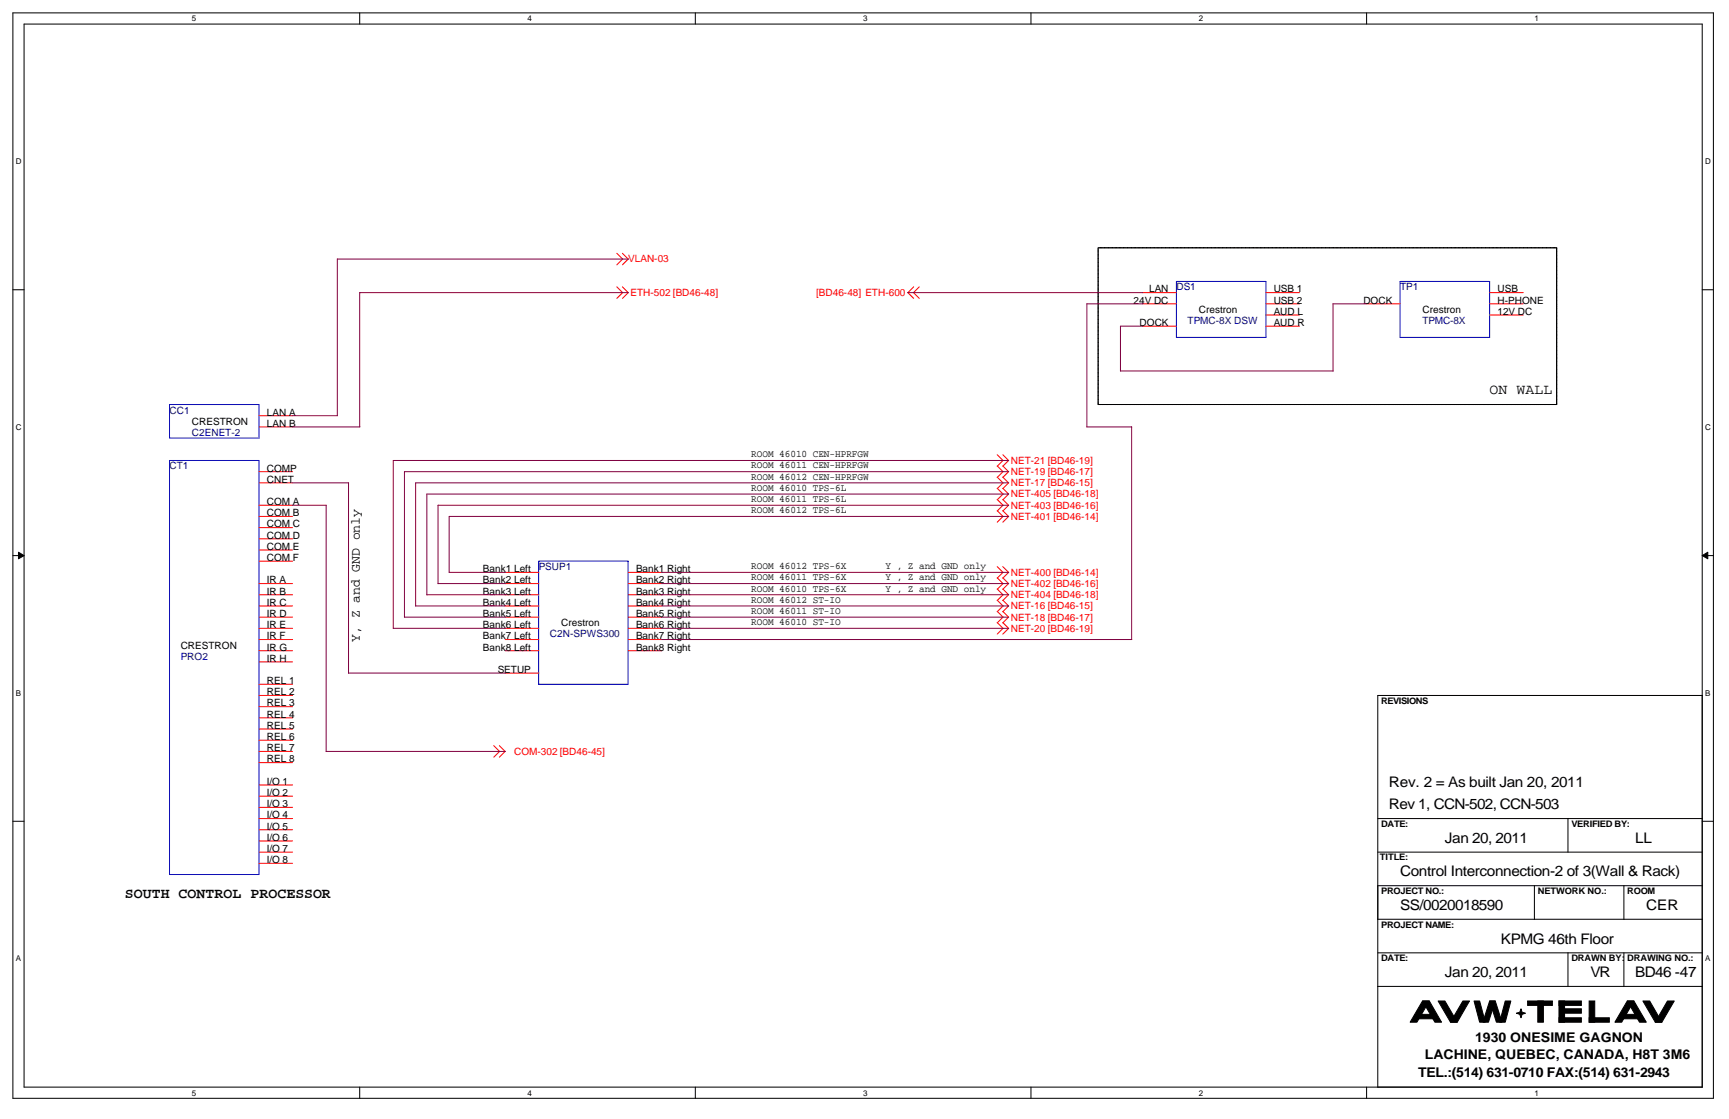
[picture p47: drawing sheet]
<svg xmlns="http://www.w3.org/2000/svg" width="864mm" height="559mm" viewBox="0 0 864 559" stroke-linecap="round" stroke-linejoin="round" font-family="sans-serif">
<defs><g id="words">
<g font-size="7.3">
<text x="744" y="197">ON WALL</text>
<text x="694" y="393">Rev. 2 = As built Jan 20, 2011</text>
<text x="694" y="404">Rev 1, CCN-502, CCN-503</text>
<text x="722" y="421">Jan 20, 2011</text>
<text x="817" y="421">LL</text>
<text x="699" y="438">Control Interconnection-2 of 3(Wall &amp; Rack)</text>
<text x="62" y="448">SOUTH CONTROL PROCESSOR</text>
<text x="699" y="454">SS/0020018590</text>
<text x="822" y="454">CER</text>
<text x="750" y="471">KPMG 46th Floor</text>
<text x="722" y="488">Jan 20, 2011</text>
<text x="794" y="488">VR</text>
<text x="817" y="488">BD46 -47</text>
</g>
<g font-size="6.7">
<text x="180" y="320" transform="rotate(-90 180 320)">Y, Z and GND only</text>
<text x="737" y="520">1930 ONESIME GAGNON</text>
<text x="712" y="529">LACHINE, QUEBEC, CANADA, H8T 3M6</text>
<text x="708" y="538">TEL.:(514) 631-0710 FAX:(514) 631-2943</text>
</g>
<g font-size="5" fill="#f00">
<text x="314" y="131">VLAN-03</text>
<text x="315" y="148">ETH-502 [BD46-48]</text>
<text x="408" y="148">[BD46-48] ETH-600</text>
<text x="505" y="232">NET-21 [BD46-19]</text>
<text x="505" y="237">NET-19 [BD46-17]</text>
<text x="505" y="243">NET-17 [BD46-15]</text>
<text x="505" y="248">NET-405 [BD46-18]</text>
<text x="505" y="254">NET-403 [BD46-16]</text>
<text x="505" y="260">NET-401 [BD46-14]</text>
<text x="505" y="288">NET-400 [BD46-14]</text>
<text x="505" y="293">NET-402 [BD46-16]</text>
<text x="505" y="299">NET-404 [BD46-18]</text>
<text x="505" y="304">NET-16 [BD46-15]</text>
<text x="505" y="310">NET-18 [BD46-17]</text>
<text x="505" y="315">NET-20 [BD46-19]</text>
<text x="257" y="377">COM-302 [BD46-45]</text>
</g>
<g font-size="5">
<text x="574" y="146">LAN</text>
<text x="636" y="146">USB 1</text>
<text x="748" y="146">USB</text>
<text x="566" y="152">24V DC</text>
<text x="636" y="152">USB 2</text>
<text x="681" y="152">DOCK</text>
<text x="748" y="152">H-PHONE</text>
<text x="599" y="156">Crestron</text>
<text x="636" y="157">AUD L</text>
<text x="711" y="156">Crestron</text>
<text x="748" y="157">12V DC</text>
<text x="569" y="163">DOCK</text>
<text x="636" y="163">AUD R</text>
<text x="133" y="208">LAN A</text>
<text x="96" y="212">CRESTRON</text>
<text x="133" y="213">LAN B</text>
<text x="375" y="234">ROOM 46011 CEN-HPRFGW</text>
<text x="375" y="228">ROOM 46010 CEN-HPRFGW</text>
<text x="133" y="235">COMP</text>
<text x="375" y="240">ROOM 46012 CEN-HPRFGW</text>
<text x="133" y="241">CNET</text>
<text x="375" y="245">ROOM 46010 TPS-6L</text>
<text x="375" y="251">ROOM 46011 TPS-6L</text>
<text x="133" y="252">COM A</text>
<text x="133" y="258">COM B</text>
<text x="375" y="256">ROOM 46012 TPS-6L</text>
<text x="133" y="263">COM C</text>
<text x="133" y="269">COM D</text>
<text x="133" y="275">COM E</text>
<text x="133" y="280">COM F</text>
<text x="241" y="286">Bank1 Left</text>
<text x="318" y="286">Bank1 Right</text>
<text x="375" y="284">ROOM 46012 TPS-6X</text>
<text x="442" y="284">Y , Z and GND only</text>
<text x="133" y="291">IR A</text>
<text x="241" y="291">Bank2 Left</text>
<text x="318" y="291">Bank2 Right</text>
<text x="375" y="290">ROOM 46011 TPS-6X</text>
<text x="442" y="290">Y , Z and GND only</text>
<text x="133" y="297">IR B</text>
<text x="241" y="297">Bank3 Left</text>
<text x="318" y="297">Bank3 Right</text>
<text x="375" y="295">ROOM 46010 TPS-6X</text>
<text x="442" y="295">Y , Z and GND only</text>
<text x="133" y="303">IR C</text>
<text x="241" y="303">Bank4 Left</text>
<text x="318" y="303">Bank4 Right</text>
<text x="375" y="301">ROOM 46012 ST-IO</text>
<text x="133" y="308">IR D</text>
<text x="241" y="308">Bank5 Left</text>
<text x="318" y="308">Bank5 Right</text>
<text x="375" y="307">ROOM 46011 ST-IO</text>
<text x="133" y="314">IR E</text>
<text x="241" y="314">Bank6 Left</text>
<text x="280" y="313">Crestron</text>
<text x="318" y="314">Bank6 Right</text>
<text x="375" y="312">ROOM 46010 ST-IO</text>
<text x="90" y="324">CRESTRON</text>
<text x="133" y="319">IR F</text>
<text x="241" y="319">Bank7 Left</text>
<text x="318" y="319">Bank7 Right</text>
<text x="133" y="325">IR G</text>
<text x="241" y="325">Bank8 Left</text>
<text x="318" y="325">Bank8 Right</text>
<text x="133" y="330">IR H</text>
<text x="133" y="342">REL 1</text>
<text x="249" y="336">SETUP</text>
<text x="133" y="347">REL 2</text>
<text x="133" y="353">REL 3</text>
<text x="133" y="358">REL 4</text>
<text x="133" y="364">REL 5</text>
<text x="133" y="370">REL 6</text>
<text x="133" y="375">REL 7</text>
<text x="133" y="381">REL 8</text>
<text x="133" y="392">I/O 1</text>
<text x="133" y="398">I/O 2</text>
<text x="133" y="403">I/O 3</text>
<text x="133" y="409">I/O 4</text>
<text x="133" y="414">I/O 5</text>
<text x="133" y="420">I/O 6</text>
<text x="133" y="425">I/O 7</text>
<text x="133" y="431">I/O 8</text>
</g>
<g font-size="5" fill="#000080">
<text x="588" y="145">DS1</text>
<text x="699" y="145">TP1</text>
<text x="593" y="162">TPMC-8X DSW</text>
<text x="711" y="162">TPMC-8X</text>
<text x="85" y="207">CC1</text>
<text x="96" y="218">C2ENET-2</text>
<text x="85" y="234">CT1</text>
<text x="269" y="285">PSUP1</text>
<text x="275" y="318">C2N-SPWS300</text>
<text x="90" y="329">PRO2</text>
</g>
<g font-size="4.5">
<text x="690" y="351">REVISIONS</text>
<text x="690" y="413">DATE:</text>
<text x="785" y="413">VERIFIED BY:</text>
<text x="689" y="430">TITLE:</text>
<text x="690" y="446">PROJECT NO.:</text>
<text x="768" y="446">NETWORK NO.:</text>
<text x="813" y="446">ROOM</text>
<text x="690" y="463">PROJECT NAME:</text>
<text x="690" y="480">DATE:</text>
<text x="785" y="480">DRAWN BY:</text>
<text x="813" y="480">DRAWING NO.:</text>
</g>
<g font-size="4">
<text x="96" y="11">5</text>
<text x="263" y="11">4</text>
<text x="431" y="11">3</text>
<text x="599" y="11">2</text>
<text x="766" y="11">1</text>
<text x="8" y="82">D</text>
<text x="852" y="82">D</text>
<text x="8" y="215">C</text>
<text x="852" y="215">C</text>
<text x="8" y="347">B</text>
<text x="852" y="347">B</text>
<text x="8" y="480">A</text>
<text x="852" y="480">A</text>
<text x="96" y="547">5</text>
<text x="263" y="547">4</text>
<text x="431" y="547">3</text>
<text x="599" y="547">2</text>
<text x="766" y="547">1</text>
</g>
</g></defs>
<path d="M6 6h850v542h-850zM12 12h838v531h-838z" fill="none" stroke="#000" stroke-width=".51"/>
<g fill="#fff">
<path d="M96 7h2v5h-2z"/>
<path d="M96 543h2v5h-2z"/>
</g>
<path d="M180 6v6M180 543v5" fill="none" stroke="#000" stroke-width=".51"/>
<g fill="#fff">
<path d="M263 7h3v5h-3z"/>
<path d="M263 543h3v5h-3z"/>
</g>
<path d="M347 6v6M347 543v5" fill="none" stroke="#000" stroke-width=".51"/>
<g fill="#fff">
<path d="M431 7h2v5h-2z"/>
<path d="M431 543h2v5h-2z"/>
</g>
<path d="M515 6v6M515 543v5" fill="none" stroke="#000" stroke-width=".51"/>
<g fill="#fff">
<path d="M599 7h2v5h-2z"/>
<path d="M599 543h2v5h-2z"/>
</g>
<path d="M683 6v6M683 543v5" fill="none" stroke="#000" stroke-width=".51"/>
<g fill="#fff">
<path d="M766 7h3v5h-3z"/>
<path d="M766 543h3v5h-3z"/>
<path d="M8 78h3v5h-3z"/>
<path d="M852 78h3v5h-3z"/>
<path d="M8 211h3v4h-3z"/>
<path d="M852 211h3v4h-3z"/>
</g>
<path d="M6 145h6M850 145h6" fill="none" stroke="#000" stroke-width=".51"/>
<g fill="#fff">
<path d="M8 344h2v4h-2z"/>
<path d="M852 344h2v4h-2z"/>
</g>
<path d="M6 277h6M850 277h6" fill="none" stroke="#000" stroke-width=".51"/>
<g fill="#000" stroke="#000" stroke-width=".5">
<path d="M9 276l3 1-3 2z" fill-rule="evenodd"/>
<path d="M850 277l3-1v3z" fill-rule="evenodd"/>
</g>
<g fill="#fff">
<path d="M8 476h2v5h-2z"/>
<path d="M852 476h2v5h-2z"/>
</g>
<g fill="none" stroke="#000" stroke-width=".51">
<path d="M850 347v196h-162v-196h162M6 410h6M688 409h162M783 409v17M850 410h6M688 426h162M688 459h162M688 442h162M766 442v17M811 442v17M688 476h162M783 476v17"/>
<path d="M811 476v17M688 493h162"/>
</g>
<path d="M548 124h230M778 124v78M548 202v-78M778 202h-230" fill="none" stroke="#000" stroke-width=".5" stroke-dasharray=".3 .2 .1 .2"/>
<g fill="#000" stroke="#000" stroke-width=".51">
<path d="M718 500h4l6 10h-4z" fill-rule="evenodd"/>
<path d="M731 500h3l-6 10h-4z" fill-rule="evenodd"/>
<path d="M736 500h3l3 10h-3z" fill-rule="evenodd"/>
<path d="M744 500h3l3 10h-3z" fill-rule="evenodd"/>
<path d="M744 500h3l-4 10h-2z" fill-rule="evenodd"/>
<path d="M752 500h3l-3 10h-3z" fill-rule="evenodd"/>
<path d="M821 500h3l6 10h-3z" fill-rule="evenodd"/>
<path d="M833 500h3l-6 10h-3z" fill-rule="evenodd"/>
<path d="M711 500h3l-6 10h-4z" fill-rule="evenodd"/>
<path d="M708 507h8v2h-8z" fill-rule="evenodd"/>
<path d="M711 500h3l6 10h-3z" fill-rule="evenodd"/>
<path d="M757 506l2-1 1-1v1l2 1-2 1v1l-1-1z" fill-rule="evenodd"/>
<path d="M763 500h12v2h-12z" fill-rule="evenodd"/>
<path d="M768 500h3v10h-3z" fill-rule="evenodd"/>
<path d="M779 508h11v2h-11z" fill-rule="evenodd"/>
<path d="M779 500h2v10h-2z" fill-rule="evenodd"/>
<path d="M779 500h11v2h-11z" fill-rule="evenodd"/>
<path d="M779 504h11v2h-11z" fill-rule="evenodd"/>
<path d="M794 500h3v10h-3z" fill-rule="evenodd"/>
<path d="M794 508h10v2h-10z" fill-rule="evenodd"/>
<path d="M813 500h3l-6 10h-3z" fill-rule="evenodd"/>
<path d="M810 507h8v2h-8z" fill-rule="evenodd"/>
<path d="M813 500h3l6 10h-3z" fill-rule="evenodd"/>
</g>
<g fill="none" stroke="#f00" stroke-width=".51">
<path d="M308 126l3 3-3 3M311 126l3 3-3 3M308 143l3 3-3 3M311 143l3 3-3 3M456 143l-3 3 3 3M459 143l-3 3 3 3M571 146h17M571 152h17M632 146h17M632 152h17M632 157h17M683 152h16"/>
<path d="M744 146h17M744 152h17M744 157h17M571 163h17M632 163h17M129 208h17M129 213h17M129 236h17M498 238l3 3-3 3M498 233l3 3-3 2M498 227l3 3-3 3M501 238l3 3-3 3"/>
<path d="M501 233l3 3-3 2M501 227l3 3-3 3M129 241h17M129 252h17M129 258h17M498 255l3 3-3 3M498 249l3 3-3 3M498 244l3 3-3 3M501 255l3 3-3 3M501 249l3 3-3 3M501 244l3 3-3 3M129 263h17"/>
<path d="M129 269h17M129 275h17M129 280h17M129 291h17M129 297h17M252 291h17M252 297h17M252 286h17M314 291h17M314 297h17M314 286h17M498 283l3 3-3 3"/>
<path d="M498 289l3 2-3 3M498 294l3 3-3 3 3 3-3 2 3 3-3 3M501 283l3 3-3 3M501 289l3 2-3 3M501 294l3 3-3 3 3 3-3 2 3 3-3 3M129 303h17M129 308h17M129 314h17M129 319h17M252 303h17M252 308h17M252 314h17"/>
<path d="M252 319h17M314 303h17M314 308h17M314 314h17M314 319h17M498 311l3 3-3 3M501 311l3 3-3 3M129 325h17M129 331h17M252 325h17M252 336h17M314 325h17"/>
<path d="M129 342h17M129 347h17M129 353h17M129 358h17M129 364h17M129 370h17M129 375h17M247 372l3 3-3 3M249 372l3 3-3 3M129 381h17M129 392h17M129 398h17"/>
<path d="M129 403h17M129 409h17M129 414h17M129 420h17M129 426h17M129 431h17"/>
</g>
<path d="M588 141h44v27h-44zM699 141h45v27h-45zM85 202h44v17h-44zM85 230h44v207h-44zM269 280h45v62h-45z" fill="none" stroke="#00f" stroke-width=".51"/>
<g fill="none" stroke="#800040" stroke-width=".51">
<path d="M168 129v79M168 129h146M180 146v67M180 146h134M453 146h118M543 152v61h22v106M543 152h28M683 152h-17v33M571 163h-11v22M560 185h106M146 213h34M146 208h23"/>
<path d="M504 236h-302v72h50M504 230h-308v84h56M146 241h28M146 252h17M163 252v123M174 241v95h78M504 241h-296v62h44M504 258h-280v28M504 252h-285v40M504 247h-291v50h39M219 291h33M224 286h28"/>
<path d="M331 286h173M331 291h173M331 297h173M331 303h173M331 308h173M331 314h173M331 319h234M163 375h89"/>
</g>
<use href="#words"/>
</svg>
